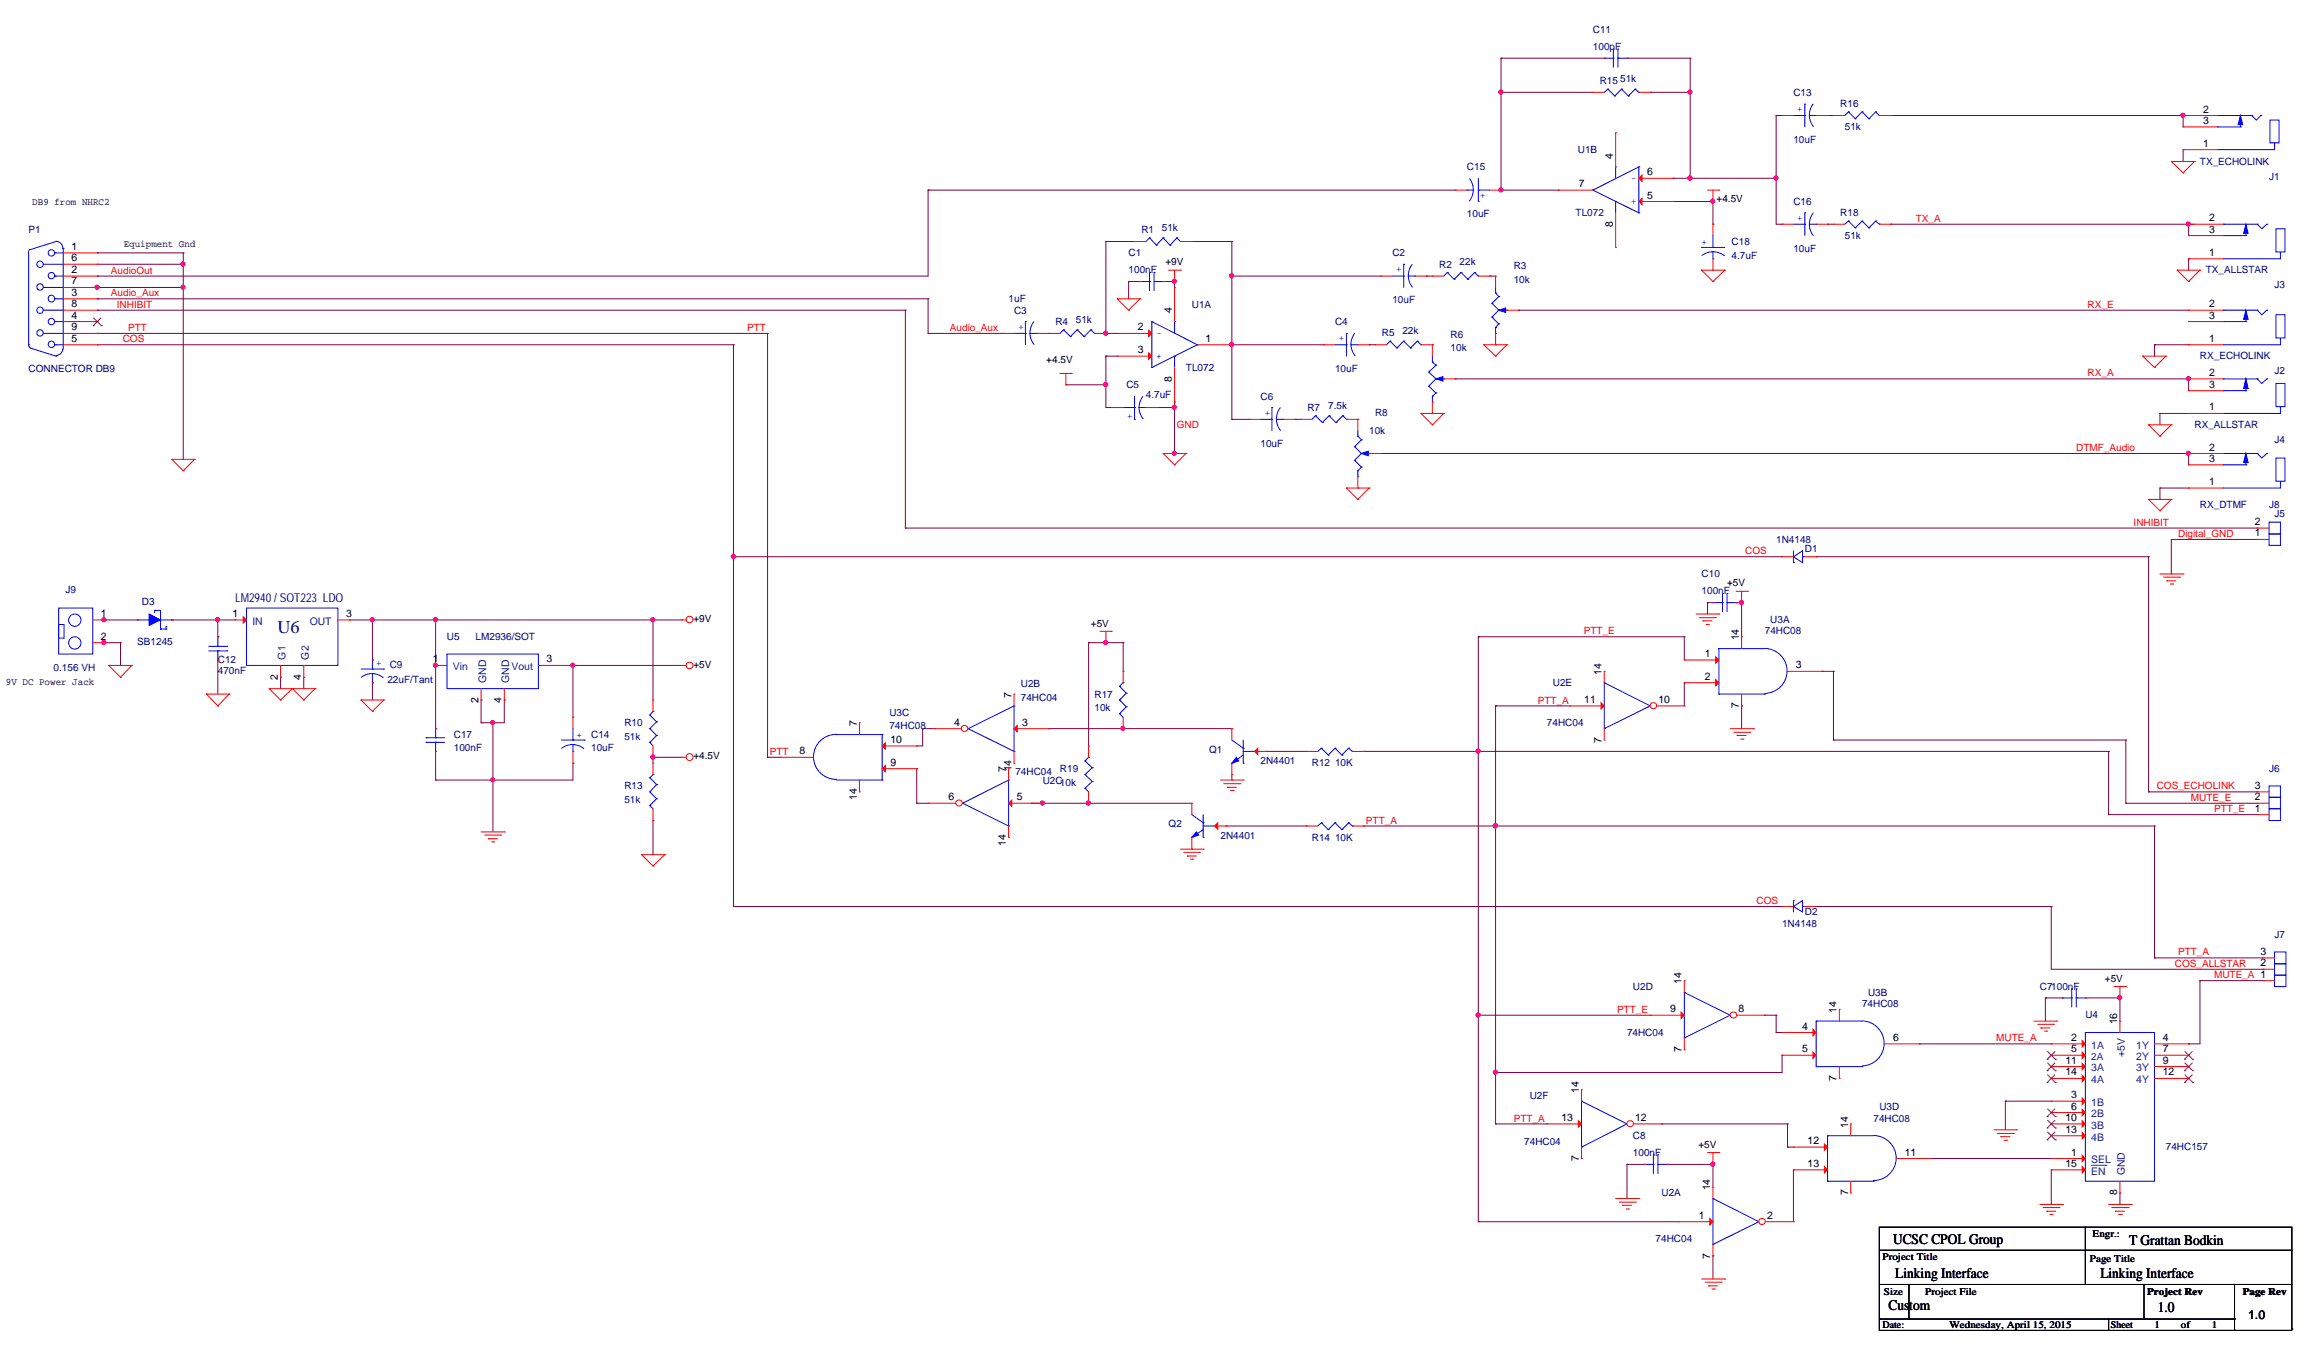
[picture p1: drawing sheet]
<svg xmlns="http://www.w3.org/2000/svg" width="215mm" height="127mm" viewBox="0 0 215 127" stroke-linecap="round" stroke-linejoin="round" font-family="sans-serif">
<defs><g id="words">
<text font-size="1.7" fill="#000080" x="25.8" y="58.9">U6</text>
<g font-size="1.4">
<text x="176.2" y="115.7">UCSC CPOL Group</text>
<text x="176.4" y="118.9">Linking Interface</text>
<text x="195.5" y="118.9">Linking Interface</text>
<text x="198.2" y="115.8">T Grattan Bodkin</text>
<text x="175.8" y="121.9">Custom</text>
<text x="200.9" y="122.1">1.0</text>
</g>
<text font-size="1.1" fill="#000080" x="21.9" y="56.1">LM2940 / SOT223 LDO</text>
<text font-size="1.1" x="209.3" y="122.8">1.0</text>
<g font-size="1">
<text x="205.1" y="10.5">2</text>
<text x="205.1" y="11.5">3</text>
<text x="147" y="17.4">7</text>
<text x="150.2" y="14.8" transform="rotate(-90 150.2 14.8)">4</text>
<text x="153.3" y="16.3">6</text>
<text x="205.1" y="13.7">1</text>
<text x="6.6" y="23.3">1</text>
<text x="150.2" y="21.1" transform="rotate(-90 150.2 21.1)">8</text>
<text x="153.3" y="18.5">5</text>
<text x="205.7" y="23.8">1</text>
<text x="205.7" y="20.6">2</text>
<text x="205.7" y="21.7">3</text>
<text x="6.6" y="29.7">4</text>
<text x="6.6" y="28.6">8</text>
<text x="6.6" y="27.5">3</text>
<text x="6.6" y="26.5">7</text>
<text x="6.6" y="25.4">2</text>
<text x="6.6" y="24.3">6</text>
<text x="109.1" y="29.2" transform="rotate(-90 109.1 29.2)">4</text>
<text x="205.7" y="28.6">2</text>
<text x="205.7" y="29.7">3</text>
<text x="6.6" y="31.8">5</text>
<text x="6.6" y="30.8">9</text>
<text x="105.9" y="32.9">3</text>
<text x="105.9" y="30.8">2</text>
<text x="109.1" y="35.5" transform="rotate(-90 109.1 35.5)">8</text>
<text x="112.2" y="31.8">1</text>
<text x="205.7" y="31.8">1</text>
<text x="205.7" y="35">2</text>
<text x="205.7" y="38.2">1</text>
<text x="205.7" y="36.1">3</text>
<text x="205.7" y="41.9">2</text>
<text x="205.7" y="45.1">1</text>
<text x="205.7" y="43">3</text>
<text x="209.9" y="49.9">1</text>
<text x="209.9" y="48.9">2</text>
<text x="9.4" y="57.4">1</text>
<text x="9.4" y="59.5">2</text>
<text x="21.6" y="57.4">1</text>
<text x="32.2" y="57.4">3</text>
<text x="161.9" y="59.6" transform="rotate(-90 161.9 59.6)">14</text>
<text x="25.9" y="63.2" transform="rotate(-90 25.9 63.2)">2</text>
<text x="28" y="63.2" transform="rotate(-90 28 63.2)">4</text>
<text x="40.3" y="61.7">1</text>
<text x="44.5" y="65.4" transform="rotate(-90 44.5 65.4)">2</text>
<text x="46.7" y="65.4" transform="rotate(-90 46.7 65.4)">4</text>
<text x="50.9" y="61.7">3</text>
<text x="94.2" y="64.9" transform="rotate(-90 94.2 64.9)">7</text>
<text x="147.5" y="65.4">11</text>
<text x="149.1" y="62.8" transform="rotate(-90 149.1 62.8)">14</text>
<text x="154.4" y="65.4">10</text>
<text x="158.7" y="61.1">1</text>
<text x="158.7" y="63.3">2</text>
<text x="161.9" y="65.9" transform="rotate(-90 161.9 65.9)">7</text>
<text x="167.2" y="62.2">3</text>
<text x="74.4" y="70.2">8</text>
<text x="79.8" y="67.6" transform="rotate(-90 79.8 67.6)">7</text>
<text x="82.9" y="71.3">9</text>
<text x="82.9" y="69.2">10</text>
<text x="88.8" y="67.5">4</text>
<text x="93.6" y="71.8" transform="rotate(-90 93.6 71.8)">7</text>
<text x="94.2" y="71.8" transform="rotate(-90 94.2 71.8)">14</text>
<text x="95.2" y="67.5">3</text>
<text x="149.1" y="69.1" transform="rotate(-90 149.1 69.1)">7</text>
<text x="79.8" y="74.5" transform="rotate(-90 79.8 74.5)">14</text>
<text x="88.3" y="74.5">6</text>
<text x="94.7" y="74.5">5</text>
<text x="209.9" y="75.5">1</text>
<text x="209.9" y="74.5">2</text>
<text x="209.9" y="73.4">3</text>
<text x="93.6" y="78.7" transform="rotate(-90 93.6 78.7)">14</text>
<text x="210.4" y="89.9">2</text>
<text x="210.4" y="88.9">3</text>
<text x="155.5" y="94.2">9</text>
<text x="156.6" y="91.6" transform="rotate(-90 156.6 91.6)">14</text>
<text x="161.8" y="94.2">8</text>
<text x="167.8" y="95.8">4</text>
<text x="171" y="94.3" transform="rotate(-90 171 94.3)">14</text>
<text x="197.1" y="95.3" transform="rotate(-90 197.1 95.3)">16</text>
<text x="147" y="101.7" transform="rotate(-90 147 101.7)">14</text>
<text x="156.6" y="97.9" transform="rotate(-90 156.6 97.9)">7</text>
<text x="167.8" y="97.9">5</text>
<text x="171" y="100.6" transform="rotate(-90 171 100.6)">7</text>
<text x="176.2" y="96.9">6</text>
<text x="192.3" y="99">11</text>
<text x="192.3" y="100.1">14</text>
<text x="192.8" y="96.9">2</text>
<text x="192.8" y="97.9">5</text>
<text x="201.3" y="96.9">4</text>
<text x="201.3" y="97.9">7</text>
<text x="201.3" y="99">9</text>
<text x="201.3" y="100.1">12</text>
<text x="145.4" y="104.3">13</text>
<text x="152.2" y="104.3">12</text>
<text x="168.3" y="106.5">12</text>
<text x="172" y="104.9" transform="rotate(-90 172 104.9)">14</text>
<text x="177.3" y="107.5">11</text>
<text x="192.3" y="104.3">10</text>
<text x="192.3" y="105.4">13</text>
<text x="192.8" y="107.5">1</text>
<text x="192.8" y="102.2">3</text>
<text x="192.8" y="103.3">6</text>
<text x="147" y="108.1" transform="rotate(-90 147 108.1)">7</text>
<text x="158.2" y="113.4">1</text>
<text x="159.2" y="110.8" transform="rotate(-90 159.2 110.8)">14</text>
<text x="164.5" y="113.4">2</text>
<text x="168.3" y="108.6">13</text>
<text x="172" y="111.3" transform="rotate(-90 172 111.3)">7</text>
<text x="192.3" y="108.6">15</text>
<text x="197.1" y="111.3" transform="rotate(-90 197.1 111.3)">8</text>
<text x="159.2" y="117.1" transform="rotate(-90 159.2 117.1)">7</text>
</g>
<g font-size="1" fill="#004080">
<text x="23.5" y="58.1">IN</text>
<text x="28.8" y="58.1">OUT</text>
<text x="26.6" y="61.4" transform="rotate(-90 26.6 61.4)">G1</text>
<text x="28.7" y="61.4" transform="rotate(-90 28.7 61.4)">G2</text>
<text x="42.2" y="62.4">Vin</text>
<text x="45.3" y="63.5" transform="rotate(-90 45.3 63.5)">GND</text>
<text x="47.4" y="63.5" transform="rotate(-90 47.4 63.5)">GND</text>
<text x="47.6" y="62.4">Vout</text>
<text x="194.7" y="97.6">1A</text>
<text x="194.7" y="99.7">3A</text>
<text x="194.7" y="100.8">4A</text>
<text x="197.8" y="98.4" transform="rotate(-90 197.8 98.4)">+5V</text>
<text x="198.9" y="97.6">1Y</text>
<text x="198.9" y="98.7">2Y</text>
<text x="198.9" y="99.7">3Y</text>
<text x="198.9" y="100.8">4Y</text>
<text x="194.7" y="102.9">1B</text>
<text x="194.7" y="104">2B</text>
<text x="194.7" y="105">3B</text>
<text x="194.7" y="106.1">4B</text>
<text x="194.7" y="108.3">SEL</text>
<text x="194.7" y="109.3">EN</text>
<text x="197.8" y="109.4" transform="rotate(-90 197.8 109.4)">GND</text>
</g>
<g font-size=".9" fill="#000080">
<text x="148.3" y="3">C11</text>
<text x="148.3" y="4.6">100pF</text>
<text x="148.9" y="7.9">R15</text>
<text x="150.8" y="7.6">51k</text>
<text x="167" y="8.9">C13</text>
<text x="171.3" y="10">R16</text>
<text x="136.6" y="15.9">C15</text>
<text x="146.9" y="14.3">U1B</text>
<text x="167" y="13.3">10uF</text>
<text x="171.7" y="12.1">51k</text>
<text x="204.8" y="15.3">TX_ECHOLINK</text>
<text x="211.2" y="16.7">J1</text>
<text x="2.7" y="21.7">P1</text>
<text x="105.1" y="23.9">C1</text>
<text x="106.3" y="21.7">R1</text>
<text x="108.2" y="21.5">51k</text>
<text x="129.6" y="23.9">C2</text>
<text x="136.6" y="20.2">10uF</text>
<text x="146.7" y="20.1">TL072</text>
<text x="161.2" y="22.8">C18</text>
<text x="167" y="19">C16</text>
<text x="167" y="23.4">10uF</text>
<text x="171.3" y="20.1">R18</text>
<text x="171.7" y="22.3">51k</text>
<text x="93.9" y="28.1">1uF</text>
<text x="94.4" y="29.2">C3</text>
<text x="105.1" y="25.4">100nF</text>
<text x="111" y="28.6">U1A</text>
<text x="129.6" y="28.2">10uF</text>
<text x="134" y="24.9">R2</text>
<text x="135.9" y="24.7">22k</text>
<text x="140.9" y="25">R3</text>
<text x="140.9" y="26.3">10k</text>
<text x="161.2" y="24.1">4.7uF</text>
<text x="205.4" y="25.4">TX_ALLSTAR</text>
<text x="211.8" y="26.8">J3</text>
<text x="2.7" y="34.6">CONNECTOR DB9</text>
<text x="98.3" y="30.3">R4</text>
<text x="100.2" y="30">51k</text>
<text x="110.4" y="34.5">TL072</text>
<text x="124.3" y="30.3">C4</text>
<text x="124.3" y="34.6">10uF</text>
<text x="128.7" y="31.3">R5</text>
<text x="130.6" y="31.1">22k</text>
<text x="135" y="31.4">R6</text>
<text x="135" y="32.7">10k</text>
<text x="204.8" y="33.4">RX_ECHOLINK</text>
<text x="211.8" y="34.8">J2</text>
<text x="104.9" y="36.1">C5</text>
<text x="106.7" y="37.1">4.7uF</text>
<text x="117.3" y="37.2">C6</text>
<text x="117.3" y="41.6">10uF</text>
<text x="121.7" y="38.3">R7</text>
<text x="123.7" y="38">7.5k</text>
<text x="127.5" y="40.4">10k</text>
<text x="128" y="38.8">R8</text>
<text x="204.3" y="39.9">RX_ALLSTAR</text>
<text x="211.8" y="41.2">J4</text>
<text x="204.8" y="47.3">RX_DTMF</text>
<text x="211.2" y="47.3">J8</text>
<text x="158.4" y="53.7">C10</text>
<text x="165.4" y="50.5">1N4148</text>
<text x="168" y="51.4">D1</text>
<text x="211.8" y="48.2">J5</text>
<text x="6.1" y="55.2">J9</text>
<text x="13.2" y="56.3">D3</text>
<text x="41.6" y="59.6">U5</text>
<text x="44.3" y="59.6">LM2936/SOT</text>
<text x="158.4" y="55.3">100nF</text>
<text x="164.3" y="59">74HC08</text>
<text x="164.8" y="58">U3A</text>
<text x="5" y="62.5">0.156 VH</text>
<text x="12.8" y="60">SB1245</text>
<text x="20.3" y="61.7">C12</text>
<text x="20.3" y="62.8">470nF</text>
<text x="36.1" y="63.5">22uF/Tant</text>
<text x="36.3" y="62.1">C9</text>
<text x="95" y="64">U2B</text>
<text x="95" y="65.2">74HC04</text>
<text x="101.9" y="64.9">R17</text>
<text x="144.6" y="63.9">U2E</text>
<text x="42.2" y="68.7">C17</text>
<text x="42.2" y="69.9">100nF</text>
<text x="55" y="68.7">C14</text>
<text x="55" y="69.9">10uF</text>
<text x="58.1" y="67.6">R10</text>
<text x="58.1" y="68.9">51k</text>
<text x="82.8" y="66.6">U3C</text>
<text x="82.8" y="67.9">74HC08</text>
<text x="98.7" y="71.9">R19</text>
<text x="101.9" y="66.2">10k</text>
<text x="112.6" y="70">Q1</text>
<text x="117.3" y="71.1">2N4401</text>
<text x="122.1" y="71.3">R12</text>
<text x="124.3" y="71.3">10K</text>
<text x="144" y="67.6">74HC04</text>
<text x="211.2" y="71.9">J6</text>
<text x="58.1" y="73.4">R13</text>
<text x="58.1" y="74.7">51k</text>
<text x="94.5" y="72.2">74HC04</text>
<text x="97.1" y="72.9">U2C10k</text>
<text x="108.8" y="77">Q2</text>
<text x="113.6" y="78">2N4401</text>
<text x="122.1" y="78.3">R14</text>
<text x="124.3" y="78.3">10K</text>
<text x="165.9" y="86.3">1N4148</text>
<text x="168" y="85.2">D2</text>
<text x="211.8" y="87.3">J7</text>
<text x="152" y="92.1">U2D</text>
<text x="173.4" y="93.7">74HC08</text>
<text x="173.9" y="92.7">U3B</text>
<text x="189.9" y="92.1">C7100nF</text>
<text x="194.1" y="94.8">U4</text>
<text x="151.5" y="96.4">74HC04</text>
<text x="141.9" y="106.5">74HC04</text>
<text x="142.4" y="102.3">U2F</text>
<text x="152" y="106">C8</text>
<text x="152" y="107.6">100nF</text>
<text x="174.4" y="104.4">74HC08</text>
<text x="175" y="103.3">U3D</text>
<text x="201.6" y="107">74HC157</text>
<text x="154.7" y="111.3">U2A</text>
<text x="154.1" y="115.6">74HC04</text>
</g>
<g font-size=".9" fill="#00f">
<text x="167.8" y="10.4" transform="rotate(-90 167.8 10.4)">+</text>
<text x="137.8" y="18" transform="rotate(90 137.8 18)">+</text>
<text x="152.4" y="16.4" transform="rotate(-180 152.4 16.4)">-</text>
<text x="152.4" y="18.5" transform="rotate(-180 152.4 18.5)">+</text>
<text x="158.4" y="22.8">+</text>
<text x="167.8" y="20.6" transform="rotate(-90 167.8 20.6)">+</text>
<text x="130.5" y="25.4" transform="rotate(-90 130.5 25.4)">+</text>
<text x="95.3" y="30.7" transform="rotate(-90 95.3 30.7)">+</text>
<text x="108.2" y="30.8" transform="rotate(-180 108.2 30.8)">-</text>
<text x="108.2" y="33" transform="rotate(-180 108.2 33)">+</text>
<text x="125.1" y="31.7" transform="rotate(-90 125.1 31.7)">+</text>
<text x="105.4" y="39" transform="rotate(-90 105.4 39)">+</text>
<text x="118.2" y="38.7" transform="rotate(-90 118.2 38.7)">+</text>
<text x="35" y="62">+</text>
<text x="53.7" y="68.7">+</text>
</g>
<g font-size=".9">
<text x="3" y="19.1">DB9 from NHRC2</text>
<text x="11.5" y="23">Equipment Gnd</text>
<text x="159.8" y="18.8">+4.5V</text>
<text x="108.5" y="24.7">+9V</text>
<text x="97.4" y="33.8">+4.5V</text>
<text x="64.6" y="57.9">+9V</text>
<text x="101.6" y="58.3">+5V</text>
<text x="160.8" y="54.6">+5V</text>
<text x=".6" y="63.7">9V DC Power Jack</text>
<text x="64.6" y="62.1">+5V</text>
<text x="64.6" y="70.7">+4.5V</text>
<text x="196" y="91.4">+5V</text>
<text x="158.1" y="106.8">+5V</text>
<text x="175.3" y="117.3">Project Title</text>
<text x="194.6" y="117.4">Page Title</text>
<text x="194.8" y="115.2">Engr.:</text>
<text x="175.3" y="123.6">Date:</text>
<text x="175.4" y="120.5">Size</text>
<text x="179.2" y="120.5">Project File</text>
<text x="181.5" y="123.6">Wednesday, April 15, 2015</text>
<text x="196.5" y="123.6">Sheet</text>
<text x="199.9" y="120.5">Project Rev</text>
<text x="200.6" y="123.6">1</text>
<text x="203" y="123.6">of</text>
<text x="205.9" y="123.6">1</text>
<text x="208.8" y="120.5">Page Rev</text>
</g>
<g font-size=".9" fill="#f00">
<text x="178.4" y="20.6">TX_A</text>
<text x="10.3" y="25.5">AudioOut</text>
<text x="10.3" y="27.6">Audio_Aux</text>
<text x="10.9" y="28.6">INHIBIT</text>
<text x="194.4" y="28.6">RX_E</text>
<text x="11.4" y="31.9">COS</text>
<text x="11.9" y="30.8">PTT</text>
<text x="69.6" y="30.8">PTT</text>
<text x="88.4" y="30.8">Audio_Aux</text>
<text x="194.4" y="35">RX_A</text>
<text x="109.6" y="39.9">GND</text>
<text x="193.3" y="42">DTMF_Audio</text>
<text x="162.5" y="51.6">COS</text>
<text x="198.6" y="48.9">INHIBIT</text>
<text x="202.8" y="50">Digital_GND</text>
<text x="147.4" y="59">PTT_E</text>
<text x="143.2" y="65.5">PTT_A</text>
<text x="71.7" y="70.3">PTT</text>
<text x="127.2" y="76.7">PTT_A</text>
<text x="200.8" y="73.5">COS_ECHOLINK</text>
<text x="204" y="74.5">MUTE_E</text>
<text x="206.1" y="75.6">PTT_E</text>
<text x="163.5" y="84.1">COS</text>
<text x="202.5" y="90">COS_ALLSTAR</text>
<text x="202.8" y="88.9">PTT_A</text>
<text x="150.5" y="94.3">PTT_E</text>
<text x="206.1" y="91">MUTE_A 1</text>
<text x="185.8" y="96.9">MUTE_A</text>
<text x="140.9" y="104.4">PTT_A</text>
</g>
<text font-size=".9" fill="#004080" x="194.7" y="98.6">2A</text>
</g></defs>
<g fill="none" stroke="#800040" stroke-width=".09">
<path d="M86.4 17.7h.1M86.4 17.7v8h-77.3M86.4 17.7h49.1M139.7 8.6h.1M139.7 5.4h.1M139.7 17.7h.1M139.7 8.6h8.6M139.7 5.4v12.3M139.7 5.4h9.7M139.7 17.7h5.4M151.5 5.4h.1M151.5 5.4h5.9"/>
<path d="M153.6 8.6h.1M153.6 8.6h3.8M155.7 18.8h.1M155.7 16.6h.1M155.7 18.8h3.8v2.1M155.7 16.6h9.7M157.4 8.6h.1M157.4 5.4h.1M157.4 16.6h.1M157.4 5.4v11.2M165.4 10.8h.1M165.4 16.6h.1"/>
<path d="M165.4 10.8h.5M165.4 10.8v10.1h.5M170.1 10.8h.1M170.1 10.8h.6M176 10.8h.1M176 10.8h27.2M203.2 13.9h.1M203.2 10.8h.1M203.2 10.8v1M203.2 13.9v1.1M8.6 26.8h.1M8.6 26.8h8.5"/>
<path d="M9.1 23.5h.1M9.1 24.6h.1M9.1 26.8h.1M9.1 25.7h.1M9.1 31h.1M9.1 28.9h.1M9.1 27.8h.1M9.1 32.1h.1M9.1 28.9h75.2M9.1 23.5h8M9.1 24.6h8M9.1 31h62.4"/>
<path d="M9.1 32.1h59.2M9.1 27.8h77.3M17.1 23.5h.1M17.1 26.8h.1M17.1 24.6h.1M17.1 23.5v19.3M68.3 32.1h.1M68.3 32.1v52.3M71.5 31h.1M71.5 31v39.5M84.3 28.9h.1M84.3 28.9v20.2"/>
<path d="M86.4 31h.1M86.4 27.8h.1M86.4 31h6.9M86.4 27.8v3.2M99.2 35.8h.1M99.2 35.8h3.8M103 22.5h.1M103 31h.1M103 33.1h.1M103 35.8h.1M103 31h1M103 22.5v8.5"/>
<path d="M103 33.1v4.8h.5M103 22.5h2.6M103 33.1h1M103.5 37.9h.1M105.1 26.2h.1M105.1 26.2v1.6M105.1 26.2h1M107.7 37.9h.1M107.7 37.9h1.6M108.3 26.2h.1M108.3 26.2h1M109.3 26.2h.1"/>
<path d="M109.3 37.9h.1M109.3 37.4h.1M109.3 26.2v.6M109.3 37.4v4.8M111 22.5h.1M111 22.5h3.7M114.7 32.1h.1M114.7 39h.1M114.7 25.7h.1M114.7 22.5h.1M114.7 25.7h13.9M114.7 22.5v16.5"/>
<path d="M114.7 32.1h8.5M114.7 39h1.6M120.6 39h.1M120.6 39h.5M127.5 32.1h.1M127.5 32.1h.5M132.8 25.7h.1M132.8 25.7h.5M135.5 35.3h.1M135.5 35.3h68.3M138.7 25.7h.1M138.7 25.7h.5"/>
<path d="M141.4 28.9h.1M141.4 28.9h62.4M159.5 20.9h.1M165.9 20.9h.1M170.1 20.9h.1M170.1 20.9h.6M176 20.9h.1M176 20.9h28.3M200.6 32.1h.1M200.6 32.1v1M200.6 32.1h3.2M201.1 38.5h.1"/>
<path d="M201.1 38.5v1M201.1 38.5h2.7M203.8 24.1h.1M203.8 20.9h.1M203.8 35.3h.1M203.8 20.9v1M203.8 24.1v1M203.8 35.3v1.1M9.6 59.8h.1M9.6 57.7h3.2M9.6 59.8h1.6M9.7 59.8h.1"/>
<path d="M9.7 57.7h.1M11.2 59.8h.1M11.2 59.8v2.1M12.8 57.7h.1M16 57.7h.1M16 57.7h5.9M20.3 57.7h.1M20.3 59.3h.1M20.3 57.7v1.6M32.6 57.7h.1M32.6 57.7h30.9M34.7 57.7h.1"/>
<path d="M34.7 57.7v3.7M40.6 57.7h.1M40.6 57.7v10.1M60.8 57.7h.1M60.8 57.7v7.5M68.3 51.8h.1M68.3 51.8h97.6M84.3 49.1h.1M84.3 49.1h125.8M101.3 59.8h.1M101.3 59.8v9.6M101.3 59.8h3.3"/>
<path d="M103 59.8h.1M104.6 59.8h.1M104.6 59.8v2.7M109.3 42.2h.1M109.3 42.2h.6M128.6 42.2h.1M128.6 42.2h75.2M137.6 59.3h.1M137.6 59.3h19.2M137.6 59.3v54.4M156.8 59.3h.1M156.8 59.3v2.1"/>
<path d="M159 56.1h.1M159 56.1h.5M159 56.1v1M161.6 56.1h.1M161.6 56.1h.5M162.1 56.1h.1M162.1 56.1v3.2M169.1 51.8h.1M169.1 51.8h30.9M200 51.8h.1M200 51.8v21.9M201.1 45.4h.1"/>
<path d="M201.1 46.5h.1M201.1 45.4v1.1M201.1 45.4h2.7M202.1 53.4h.1M203.8 42.2h.1M203.8 42.2v1.1M210.1 50.2h.1M210.1 50.2h-8v3.2M20.3 61.4h.1M20.3 61.4v3.2M26.1 63h.1M26.1 63v1.1"/>
<path d="M28.3 63h.1M28.3 63v1.1M34.7 63.5h.1M34.7 61.4h.1M34.7 63.5v1.7M40.6 69.9h.1M40.6 72.6h.1M40.6 61.9h.1M40.6 69.9v2.7M44.8 65.2h.1M44.8 67.3h.1M44.8 65.2v2.1"/>
<path d="M45.9 72.6h.1M45.9 67.3h.1M45.9 67.3v10.1M46.9 65.2h.1M46.9 65.2v2.1h-2.1M53.3 71h.1M53.3 61.9h.1M53.3 71v1.6h-12.7M53.3 61.9v4.9M53.3 61.9h10.2M60.8 76.4h.1M60.8 70.5h.1"/>
<path d="M60.8 70.5h2.7M60.8 70.5v.5M60.8 76.4v3.1M71.5 70.5h.1M71.5 70.5h1.1M85.3 71.5h.1M85.3 69.4h.1M85.3 74.8h.1M85.3 74.8h1.1M85.3 71.5v3.3M85.9 67.8h.1M85.9 67.8h1.1"/>
<path d="M85.9 67.8v1.6h-.6M96 74.8h.1M96 74.8h15M97.1 74.8h.1M97.6 67.8h.1M97.6 67.8h17.1M101.3 74.8h.1M104.6 67.8h.1M114.1 76.9h.1M114.1 76.9h7.5M114.7 72.6h.1M114.7 72.1v.5"/>
<path d="M117.9 69.9h.1M117.9 69.9h3.7M127 69.9h.1M127 76.9h.1M127 69.9h69.3M127 76.9h73.6M137.6 69.9h.1M139.2 65.7h.1M139.2 76.9h.1M139.2 65.7h6.9M139.2 65.7v38.9M156.8 63.5h.1"/>
<path d="M156.8 63.5v2.2M162.1 65.7h.1M162.1 65.7v2.1M169.6 62.5h.1M169.6 62.5h1.1M170.7 62.5h.1M170.7 68.9h.1M170.7 62.5v6.4M170.7 68.9h27.2M196.3 69.9h.1M196.3 75.8h.1M196.3 69.9v5.9"/>
<path d="M196.3 75.8h13.8M197.9 74.8h.1M197.9 68.9h.1M197.9 74.8h12.2M197.9 68.9v5.9M200 73.7h.1M200 73.7h10.1M200.6 76.9h.1M200.6 76.9v12.3M68.3 84.4h.1M68.3 84.4h97.6M137.6 94.5h.1"/>
<path d="M137.6 94.5h16M139.2 99.8h.1M164.3 94.5h.1M164.3 94.5h1.1M165.4 94.5h.1M165.4 96.1h.1M165.4 94.5v1.6M165.4 96.1h.5M165.9 98.2h.1M165.9 98.2v1.6h-26.7M169.1 84.4h.1M169.1 84.4h21.9"/>
<path d="M178.7 97.2h.1M178.7 97.2h12.3M190.4 92.9h.1M190.4 92.9v2.1M190.4 92.9h1.6M191 84.4h.1M191 84.4v5.8h19.7M194.1 92.9h.1M194.1 92.9h3.3M197.4 92.9h.1M197.4 92.9v2.1M200.6 89.2h.1"/>
<path d="M200.6 89.2h10.1M203.8 97.2h.1M204.8 91.3h.1M204.8 91.3v5.9h-1M204.8 91.3h5.9M210.7 90.2h.1M137.6 113.7h.1M137.6 113.7h18.7M139.2 104.6h.1M139.2 104.6h4.8M151.5 108.4h.1M151.5 108.4v3.1"/>
<path d="M151.5 108.4h1.6M154.7 104.6h.1M154.7 104.6h11.7M155.2 108.4h.1M155.2 108.4h4.3M159.5 116.9h.1M159.5 108.4h.1M159.5 108.4v2.1M159.5 116.9v2.1M166.4 104.6h.1M166.4 106.8h.1M166.4 104.6v2.2"/>
<path d="M166.4 106.8h.6M167 108.9h.1M167 108.9v4.8M179.7 107.8h.1M179.7 107.8h11.3M186.7 102.5h.1M186.7 102.5h4.3M186.7 102.5v2.7M191 108.9h.1M191 108.9v3.2M197.4 111h.1M197.4 111v1.1"/>
</g>
<g fill="#f0f" stroke="#f0f" stroke-width=".09">
<path d="M68.1 51.7h.3v.2h-.3z"/>
<path d="M16.9 26.6h.3v.3h-.3z"/>
<path d="M8.9 26.6h.3v.3h-.3z"/>
<path d="M159.3 18.6h.3v.3h-.3z"/>
<path d="M157.2 16.4h.3v.3h-.3z"/>
<path d="M157.2 8.4h.3v.3h-.3z"/>
<path d="M139.6 17.5h.3v.3h-.3z"/>
<path d="M139.6 8.4h.3v.3h-.3z"/>
<path d="M114.5 31.9h.3v.3h-.3z"/>
<path d="M16.9 24.4h.3v.3h-.3z"/>
<path d="M101.2 74.6h.3v.3h-.3z"/>
<path d="M102.8 30.9h.3v.2h-.3z"/>
<path d="M203.6 42h.3v.3h-.3z"/>
<path d="M104.4 67.7h.3v.2h-.3z"/>
<path d="M203.6 20.7h.3v.3h-.3z"/>
<path d="M203.6 35.1h.3v.3h-.3z"/>
<path d="M60.6 70.3h.3v.3h-.3z"/>
<path d="M114.5 25.5h.3v.3h-.3z"/>
<path d="M197.2 92.7h.3v.3h-.3z"/>
<path d="M162 55.9h.2v.3h-.2z"/>
<path d="M159.3 108.2h.3v.3h-.3z"/>
<path d="M109.2 26h.3v.3h-.3z"/>
<path d="M102.8 35.7h.3v.2h-.3z"/>
<path d="M137.5 69.8h.2v.2h-.2z"/>
<path d="M139.1 76.7h.2v.3h-.2z"/>
<path d="M203.1 10.6h.3v.3h-.3z"/>
<path d="M45.7 72.4h.3v.3h-.3z"/>
<path d="M45.7 67.1h.3v.3h-.3z"/>
<path d="M60.6 57.5h.3v.3h-.3z"/>
<path d="M165.2 16.4h.3v.3h-.3z"/>
<path d="M137.5 94.3h.2v.3h-.2z"/>
<path d="M139.1 99.7h.2v.2h-.2z"/>
<path d="M96.9 74.6h.3v.3h-.3z"/>
<path d="M102.8 59.7h.3v.2h-.3z"/>
<path d="M53.2 61.8h.3v.2h-.3z"/>
<path d="M109.2 42h.3v.3h-.3z"/>
<path d="M109.2 37.8h.3v.2h-.3z"/>
<path d="M9.5 59.7h.3v.2h-.3z"/>
<path d="M40.4 61.8h.3v.2h-.3z"/>
<path d="M20.1 57.5h.3v.3h-.3z"/>
<path d="M9.5 57.5h.3v.3h-.3z"/>
<path d="M40.4 57.5h.3v.3h-.3z"/>
<path d="M34.5 57.5h.3v.3h-.3z"/>
</g>
<g fill="none" stroke="#f00" stroke-width=".09">
<path d="M159 17.7h1M159.5 18.8h.1M159.5 17.7v1.1M160 17.7h.1M202.1 15h.1M202.1 15h2.2M202.1 15l1.1 1.1M203.2 16.1h.1M204.3 15h.1M204.3 15l-1.1 1.1M98.7 34.8h1M99.2 35.8h.1"/>
<path d="M99.2 34.8v1M99.7 34.8h.1M104 27.8h.1M104 33.1h.1M104 31h.1M104 33.1h3.2M104 27.8h2.1M104 27.8l1.1 1.1M104 31h3.2M105.1 28.9h.1M106.1 27.8h.1M106.1 27.8l-1 1.1"/>
<path d="M108.8 25.1h1.1M109.3 26.2h.1M109.3 37.4h.1M109.3 26.8h.1M109.3 25.1v1.1M109.3 26.8v3.1M109.3 34.2v3.2M109.9 25.1h.1M111.5 32.1h3.2M114.7 32.1h.1M132.3 38.5h.1M132.3 38.5h2.1"/>
<path d="M132.3 38.5l1 1M133.3 39.5h.1M133.3 25.7h.1M133.3 25.7h1.1M134.4 38.5h.1M134.4 38.5l-1.1 1M137.6 25.7h1.1M138.1 32.1h.1M138.1 32.1h2.2M138.1 32.1l1.1 1M138.7 25.7h.1M139.2 33.1h.1"/>
<path d="M140.3 32.1h.1M140.3 32.1l-1.1 1M158.4 25.1h.1M158.4 25.1h2.2M158.4 25.1l1.1 1.1M159.5 26.2h.1M160.6 25.1h.1M160.6 25.1l-1.1 1.1M199.5 33.1h.1M199.5 33.1h2.1M199.5 33.1l1.1 1.1M200 39.5h.1"/>
<path d="M200 39.5h2.1M200 39.5l1.1 1.1M200.6 34.2h.1M201.6 33.1h.1M201.6 33.1l-1 1.1M202.1 39.5h.1M202.1 39.5l-1 1.1M202.7 25.1h.1M202.7 25.1h2.1M202.7 25.1l1.1 1.1M203.8 26.2h.1M204.8 25.1h.1"/>
<path d="M204.8 25.1l-1 1.1M16 42.8h.1M16 42.8h2.1M16 42.8l1.1 1M17.1 43.8h.1M18.1 42.8h.1M18.1 42.8l-1 1M63.5 57.7h.1M63.5 57.7h.4M102.4 58.8h1.1M103 59.8h.1M103 58.8v1"/>
<path d="M103.5 58.8h.1M108.3 42.2h.1M108.3 42.2h2.1M108.3 42.2l1 1.1M109.3 43.3h.1M110.4 42.2h.1M110.4 42.2l-1.1 1.1M125.3 45.4h.1M125.3 45.4h2.2M125.3 45.4l1.1 1.1M126.4 46.5h.1M127.5 45.4h.1"/>
<path d="M127.5 45.4l-1.1 1.1M157.9 57.1h2.1M158.2 57.5h1.5M158.5 57.8h.1M158.5 57.8h.9M158.8 58.1h.2M159 58.1h.1M159.7 57.5h.1M160 57.1h.1M161.6 55h1.1M162.1 56.1h.1M162.1 55v1.1"/>
<path d="M162.7 55h.1M200 46.5h.1M200 46.5h2.1M200 46.5l1.1 1M201.1 47.5h.1M201.1 40.6h.1M201.1 53.4h2.1M201.4 53.7h1.5M201.7 54.1h.1M201.7 54.1h.9M202.1 54.4h.2M202.1 46.5h.1"/>
<path d="M202.1 46.5l-1 1M202.3 54.4h.1M202.9 53.7h.1M203.2 53.4h.1M10.1 61.9h.1M10.1 61.9h2.2M10.1 61.9l1.1 1.1M11.2 63h.1M12.3 61.9h.1M12.3 61.9l-1.1 1.1M19.2 64.6h.1M19.2 64.6h2.1"/>
<path d="M19.2 64.6l1.1 1.1M20.3 65.7h.1M21.3 64.6h.1M21.3 64.6l-1 1.1M25.1 64.1h.1M25.1 64.1h4.2M25.1 64.1l1 1.1M26.1 65.2h.1M27.2 64.1h.1M27.2 64.1l-1.1 1.1M27.2 64.1l1.1 1.1M28.3 65.2h.1"/>
<path d="M29.3 64.1h.1M29.3 64.1l-1 1.1M33.6 65.2h.1M33.6 65.2h2.1M33.6 65.2l1.1 1M34.7 66.2h.1M35.7 65.2h.1M35.7 65.2l-1 1M44.8 77.4h2.1M45.1 77.7h1.5M45.5 78.1h.1M45.5 78.1h.8"/>
<path d="M45.8 78.4h.2M46 78.4h.1M46.6 77.7h.1M46.9 77.4h.1M53.3 66.8h.1M53.3 71h.1M53.3 66.8v1M53.3 69.9v1.1M59.7 79.5h.1M59.7 79.5h2.2M59.7 79.5l1.1 1.1M61.9 79.5h.1"/>
<path d="M61.9 79.5l-1.1 1.1M63.5 61.9h.1M63.5 70.5h.1M63.5 61.9h.4M63.5 70.5h.4M109.9 79h2.1M110.2 79.3h1.5M110.5 79.7h.1M110.5 79.7h.9M110.8 80h.2M111 80h.1M111.7 79.3h.1"/>
<path d="M112 79h.1M113.6 72.6h2.1M113.9 72.9h1.5M114.3 73.3h.1M114.3 73.3h.8M114.6 73.6h.2M114.8 73.6h.1M115.4 72.9h.1M115.7 72.6h.1M146.1 65.7h.1M146.1 65.7h3.3M161.1 67.8h2.1"/>
<path d="M161.4 68.2h1.5M161.7 68.5h.1M161.7 68.5h.9M162.1 68.8h.2M162.3 68.8h.1M162.9 68.2h.1M163.2 67.8h.1M60.8 80.6h.1M189.4 95h2.1M189.7 95.3h1.5M190 95.7h.1M190 95.7h.8"/>
<path d="M190.3 96h.2M190.5 96h.1M191.2 95.3h.1M191.5 95h.1M196.8 91.8h1.1M197.4 92.9h.1M197.4 91.8v1.1M197.9 91.8h.1M150.4 111.5h2.2M150.7 111.9h1.5M151 112.2h.1M151 112.2h.9"/>
<path d="M151.4 112.5h.2M151.6 112.5h.1M152.2 111.9h.1M152.6 111.5h.1M158.4 119h2.2M158.7 119.3h1.5M159 107.3h1M159 119.7h.1M159 119.7h.9M159.4 120h.2M159.5 108.4h.1M159.5 107.3v1.1"/>
<path d="M159.6 120h.1M160 107.3h.1M160.2 119.3h.1M160.6 119h.1M185.6 105.2h2.1M185.9 105.5h1.6M186.3 105.8h.1M186.3 105.8h.8M186.6 106.1h.2M186.8 106.1h.1M187.5 105.5h.1M187.7 105.2h.1"/>
<path d="M189.9 112.1h2.1M190.2 112.4h1.5M190.5 112.7h.1M190.5 112.7h.9M190.8 113h.3M191.1 113h.1M191.7 112.4h.1M192 112.1h.1M196.3 112.1h2.1M196.6 112.4h1.5M196.9 112.7h.1M196.9 112.7h.9"/>
<path d="M197.2 113h.3M197.5 113h.1M198.1 112.4h.1M198.4 112.1h.1"/>
<circle cx="64.2" cy="57.7" r=".31"/>
<circle cx="64.2" cy="70.5" r=".32"/>
<circle cx="64.2" cy="61.9" r=".31"/>
</g>
<g fill="none" stroke="#000" stroke-width=".09">
<path d="M175 114.2h38.4v2.2h-38.4zM175 116.4h38.4v3.1h-38.4zM175 119.5v3.3M177.7 119.5v3.3M194.1 116.4h.1M194.1 119.5h.1M194.1 114.2v5.3M199.6 119.5v3.3M208 119.5v3.3M213.4 119.5v4.2M175 122.8h21.3v1h-21.3zM175 122.8h.1"/>
<path d="M177.7 122.8h.1M196.3 122.8h11.7v1h-11.7zM199.6 122.8h.1M208 122.8h.1M208 123.8h.1M208 123.8h5.4M213.4 123.7h.1"/>
</g>
<g fill="none" stroke="#00f" stroke-width=".09">
<path d="M107.2 29.9h.1M107.2 34.2h.1M107.2 29.9l4.3 2.2M107.2 29.9v4.3M109.3 33.1h.1M109.3 29.9h.1M109.3 29.9v1.1M109.3 33.1v1.1M111.5 32.1h.1M111.5 32.1l-4.3 2.1M134.7 25.4h.1M134.7 25.4l-.3 .3"/>
<path d="M134.7 25.4l.7 .6M135.4 26h.1M136 25.4h.1M136 25.4l-.6 .6M136 25.4l.7 .6M136.7 26h.1M137.3 25.4h.1M137.3 25.4l-.6 .6M137.3 25.4l.3 .3M137.6 25.7h.1M52.3 68.9h2.1M53.3 69.3a1.66 1.66 0 0 0-1 .3"/>
<path d="M53.3 69.3a1.65 1.65 0 0 1 1.1 .4M53.3 69.9h.1M53.3 68.9h.1M53.3 67.8v1.1M53.3 69.3v.6M54.4 68.9h.1M149.4 67.8h.1M149.4 63.5h.1M149.4 63.5l4.2 2.2M149.4 63.5v4.3M153.6 65.7h.1M153.6 65.7l-4.2 2.1"/>
</g>
<g fill="#f00" stroke="#f00" stroke-width=".09">
<path d="M106.9 32.8l.3 .3-.3 .3z"/>
<path d="M106.9 30.7l.3 .3-.3 .3z"/>
<path d="M149.1 65.4l.3 .3-.3 .3z"/>
</g>
<circle cx="153.9" cy="65.7" r=".29" fill="#fff" stroke="#f00" stroke-width=".09"/>
<path d="M101.3 74.8h.1M101.3 69.4h.1M101.3 69.4v1.1M101.3 73.7v1.1M149.4 62.5h.1M149.4 68.9h.1M149.4 62.5v1M149.4 67.8v1.1M154.3 65.7h2.5M156.8 65.7h.1M144 104.6h.1M144 104.6h3.2" fill="none" stroke="#f00" stroke-width=".09"/>
<g fill="none" stroke="#00f" stroke-width=".09">
<path d="M101 73.4h.1M101 72.1h.1M101 70.8h.1M101 73.4l.3 .3M101 72.1l.7 .6M101 70.8l.7 .7M101.3 70.5h.1M101.3 70.5l-.3 .3M101.7 72.7h.1M101.7 71.5h.1M101.7 72.7l-.7 .7M101.7 71.5l-.7 .6"/>
<path d="M147.2 106.8h.1M147.2 102.5h.1M147.2 102.5l4.3 2.1M147.2 102.5v4.3M151.5 104.6h.1M151.5 104.6l-4.3 2.2"/>
</g>
<path d="M146.9 104.3l.3 .3-.3 .3z" fill="#f00" stroke="#f00" stroke-width=".09"/>
<circle cx="151.8" cy="104.6" r=".29" fill="#fff" stroke="#f00" stroke-width=".09"/>
<g fill="none" stroke="#f00" stroke-width=".09">
<path d="M145.1 17.7h.1M145.1 17.7h3.2M149.4 5.4h.1M150.4 12.4h.1M150.4 12.4v3.1M150.4 19.8v3.2M151.5 5.4h.1M152.6 18.8h3.1M152.6 16.6h3.1M155.7 18.8h.1M155.7 16.6h.1M165.9 10.8h.1"/>
<path d="M165.9 10.8h1.1M169.1 10.8h1M170.1 10.8h.1M203.2 13.9h.1M203.2 10.8h.1M203.2 11.8h.1M203.2 13.9h3.2M203.2 10.8h3.2M203.2 11.8h3.2M5.9 32.1h3.2M5.9 28.9h3.2M5.9 29.9h3.2"/>
<path d="M5.9 31h3.2M5.9 27.8h3.2M5.9 26.8h3.2M5.9 25.7h3.2M5.9 24.6h3.2M5.9 23.5h3.2M9.1 32.1h.1M9.1 31h.1M9.1 29.9h.1M9.1 28.9h.1M9.1 27.8h.1M9.1 26.8h.1"/>
<path d="M9.1 25.7h.1M9.1 24.6h.1M9.1 23.5h.1M97.6 31h.1M97.6 31h1.1M101.9 31h1.1M103 31h.1M103.5 37.9h.1M103.5 37.9h1.1M106.7 37.9h1M107.7 37.9h.1M121.1 39h.1"/>
<path d="M121.1 39h1M125.3 39h1.1M126.4 39h.1M128 32.1h.1M128 32.1h1.1M132.3 32.1h1M133.3 32.1h.1M139.2 25.7h.1M139.2 32.1h.1M139.2 25.7v1.1M139.2 31v1.1M140.3 28.9h1.1"/>
<path d="M141.4 28.9h.1M150.4 23h.1M203.8 32.1h.1M203.8 28.9h.1M203.8 29.9h.1M203.8 38.5h.1M203.8 35.3h.1M203.8 36.4h.1M203.8 32.1h3.2M203.8 28.9h3.2M203.8 29.9h3.2M203.8 38.5h3.2"/>
<path d="M203.8 35.3h3.2M203.8 36.4h3.2M8.6 57.7h1.1M8.6 59.8h1.1M9.7 57.7h.1M9.7 59.8h.1M20.3 59.3h.1M21.9 57.7h.1M21.9 57.7h1M31.5 57.7h1.1M32.6 57.7h.1M165.9 51.8h.1"/>
<path d="M165.9 51.8h1.1M168 51.8h1.1M169.1 51.8h.1M20.3 61.4h.1M26.1 63h.1M26.1 61.9v1.1M28.3 63h.1M28.3 61.9v1.1M34.7 61.4h.1M34.7 63.5h.1M40.6 61.9h.1M40.6 69.9h.1"/>
<path d="M40.6 67.8h.1M40.6 61.9h1M44.8 65.2h.1M44.8 64.1v1.1M46.9 65.2h.1M46.9 64.1v1.1M50.1 61.9h3.2M53.3 61.9h.1M60.8 76.4h.1M60.8 71h.1M60.8 70.5h.1M60.8 65.2h.1"/>
<path d="M60.8 65.2v1M60.8 69.4v1.1M60.8 71v1.1M60.8 75.3v1.1M72.6 70.5h.1M72.6 70.5h3.1M80 73.7h.1M80 67.3h.1M80 67.3v1.1M80 72.6v1.1M82.1 71.5h3.2M82.1 69.4h3.2"/>
<path d="M85.3 71.5h.1M85.3 69.4h.1M121.6 69.9h.1M121.6 69.9h1.1M125.9 69.9h1.1M127 69.9h.1M210.1 75.8h.1M210.1 74.8h.1M210.1 73.7h.1M210.1 75.8h1.1M210.1 74.8h1.1M210.1 73.7h1.1"/>
<path d="M153.6 94.5h.1M153.6 94.5h3.2M165.9 96.1h.1M165.9 98.2h.1M165.9 84.4h.1M165.9 96.1h3.2M165.9 98.2h3.2M165.9 84.4h1.1M168 84.4h1.1M169.1 84.4h.1M171.2 93.9h.1M171.2 93.9v1.1"/>
<path d="M171.2 99.3v1.1M175.5 97.2h3.2M178.7 97.2h.1M191 97.2h.1M191 98.2h.1M191 99.3h.1M191 98.2h3.1M191 97.2h3.1M191 99.3h3.1M197.4 95h.1M197.4 95v1.1M200.6 98.2h3.2"/>
<path d="M200.6 97.2h3.2M200.6 99.3h3.2M203.8 97.2h.1M203.8 98.2h.1M203.8 99.3h.1M210.7 91.3h.1M210.7 90.2h.1M210.7 89.2h.1M210.7 91.3h1.1M210.7 90.2h1.1M210.7 89.2h1.1M147.2 101.4h.1"/>
<path d="M147.2 107.8h.1M147.2 101.4v1.1M147.2 106.8v1M152.1 104.6h2.6M154.7 104.6h.1M167 106.8h.1M167 108.9h.1M167 108.9h3.1M167 106.8h3.1M171.2 100.4h.1M172.3 104.6h.1M172.3 111h.1"/>
<path d="M172.3 104.6v1.1M172.3 109.9v1.1M176.6 107.8h3.1M179.7 107.8h.1M191 107.8h.1M191 108.9h.1M191 100.4h.1M191 102.5h.1M191 103.5h.1M191 104.6h.1M191 105.7h.1M191 104.6h3.1"/>
<path d="M191 107.8h3.1M191 108.9h3.1M191 100.4h3.1M191 102.5h3.1M191 103.5h3.1M191 105.7h3.1M197.4 111h.1M197.4 109.9v1.1M200.6 100.4h3.2M203.8 100.4h.1"/>
</g>
<g fill="none" stroke="#00f" stroke-width=".09">
<path d="M148.3 17.7h.1M148.3 17.7l4.3 2.1M149.4 5.4h.8M150.2 5.4h.1M150.2 4.6h.1M150.2 4.6v1.7M150.4 18.8h.1M150.4 15.5h.1M150.4 15.5v1.1M150.4 18.8v1M150.6 4.6h.1M150.6 5.4h.1"/>
<path d="M150.6 5.4h.9M150.6 4.6v1.7M152.6 15.5h.1M152.6 19.8h.1M152.6 15.5l-4.3 2.2M152.6 15.5v4.3M167 10.8h1M168 9.7h.1M168 10.8h.1M168 9.7v2.1M168.4 10.8h.7M168.4 10.8a1.69 1.69 0 0 0 .4 1"/>
<path d="M168.8 9.7a1.69 1.69 0 0 0-.4 1.1M169.1 10.8h.1M206.4 10.8h.1M206.4 11.8h.1M206.4 10.8h3.2M206.4 11.8h2.2M208.6 11.8h.1M208.6 10.8v1M209.6 10.8h.1M209.6 10.8l.5 .4 .4-.4M210.5 10.8h.1M211.3 11.2h.9v2.1h-.9z"/>
<path d="M211.8 13.4v-.1v.6h-5.4M2.6 32.1l.2 .3M2.7 32.1h.1M2.7 23.5v8.6M2.8 23.2l-.2 .3M2.8 32.4l2.4 .7M4.1 28.9h1.8M4.1 31h1.8M4.1 26.8h1.8M4.1 24.6h1.8M5.1 32.1h.1M5.1 29.9h.1"/>
<path d="M5.1 27.8h.1M5.1 25.7h.1M5.1 23.5h.1M5.1 29.9h.8M5.1 32.1h.8M5.1 27.8h.8M5.1 25.7h.8M5.1 23.5h.8M5.2 33.1h.1M5.2 22.5h.1M5.2 22.5a.63 .63 0 0 1 .6 .6M5.2 22.5l-2.4 .7"/>
<path d="M5.8 32.5a.63 .63 0 0 1-.6 .6M5.9 31h.1M5.9 28.9h.1M5.9 26.8h.1M5.9 24.6h.1M5.9 23.1h.1M5.9 23.1v9.4M99 30.7h.1M99 30.7l-.3 .3M99 30.7l.7 .6M99.7 31.3h.1M100.3 30.7h.1"/>
<path d="M100.3 30.7l-.6 .6M100.3 30.7l.6 .6M100.9 31.3h.1M101.6 30.7h.1M101.6 30.7l-.7 .6M101.6 30.7l.3 .3M101.9 31h.1M104.6 37.9h1M105.6 39h.1M105.6 37.9h.1M105.6 36.9v2.1M106 37.9a1.69 1.69 0 0 0 .4 1.1"/>
<path d="M106 37.9h.7M106.4 36.9l-.3 .5-.1 .5M106.7 37.9h.1M122.5 38.7h.1M122.5 38.7l-.4 .3M122.5 38.7l.6 .6M123.1 39.3h.1M123.7 38.7h.1M123.7 38.7l-.6 .6M123.7 38.7l.7 .6M124.4 39.3h.1M125 38.7h.1"/>
<path d="M125 38.7l-.6 .6M125 38.7l.3 .3M125.3 39h.1M129.4 31.7h.1M129.4 31.7l-.3 .4M129.4 31.7l.6 .7M130 32.4h.1M130.7 31.7h.1M130.7 31.7l-.7 .7M130.7 31.7l.6 .7M131.3 32.4h.1M132 31.7h.1"/>
<path d="M132 31.7l-.7 .7M132 31.7l.3 .4M132.3 32.1h.1M138.9 28.2h.1M138.9 29.5h.1M138.9 28.2l.6 .7M138.9 29.5l.6 .6M139.2 27.3h.1M139.2 30.5h.1M139.2 31h.1M139.2 26.8v.5M139.2 30.5v.5"/>
<path d="M139.2 27.3l.3 .3M139.5 27.6h.1M139.5 28.9h.1M139.5 30.1h.1M139.5 27.6l-.6 .6M139.5 28.9l-.6 .6M139.5 30.1l-.3 .4M140.1 28.9h.2M140.3 28.9h.1M207 28.9h.1M207 29.9h.1M207 35.3h.1"/>
<path d="M207 36.4h.1M207 28.9h3.1M207 29.9h2.1M207 35.3h3.1M207 36.4h2.1M209.1 29.9h.1M209.1 36.4h.1M209.1 28.9v1M209.1 35.3v1.1M210.1 28.9h.1M210.1 35.3h.1M210.1 28.9l.5 .4 .4-.4"/>
<path d="M210.1 35.3l.5 .4 .4-.4M211 28.9h.1M211 35.3h.1M211.9 29.3h.8v2.2h-.8zM211.9 35.7h.8v2.1h-.8zM212.3 31.5v.6h-5.3M212.3 37.9v-.1v.7h-5.3M5.5 56.6h3.1v4.3h-3.1zM5.5 58.1h.5v1.3h-.5zM20.3 59.3v.9M22.9 56.6h8.6v5.3h-8.6zM167 51.8l.8-.5v1.1z"/>
<path d="M167 52.4h.1M167 51.3v1.1M167.8 51.8h.1M167.8 51.8h.2M19.4 60.6h1.7M19.4 60.2h1.7M20.3 60.2h.1M20.3 60.6h.1M20.3 60.6v.8M21.1 60.6h.1M21.1 60.2h.1M33.6 62.3h2.1"/>
<path d="M34.7 62.7a1.66 1.66 0 0 0-1.1 .3M34.7 62.7a1.65 1.65 0 0 1 1 .4M34.7 63.5h.1M34.7 62.3h.1M34.7 61.4v.9M34.7 62.7v.8M35.7 62.3h.1M39.7 68.7h.1M39.7 69.1h.1M39.7 68.7h1.7M39.7 69.1h1.7M40.6 69.1h.1"/>
<path d="M40.6 68.7h.1M40.6 67.8v.9M40.6 69.1v.8M41.6 60.9h8.5v3.2h-8.5zM60.5 75h.1M60.5 73.7h.1M60.5 72.4h.1M60.5 69.1h.1M60.5 67.8h.1M60.5 66.5h.1M60.5 75l.3 .3M60.5 73.7l.6 .6"/>
<path d="M60.5 72.4l.6 .6M60.5 69.1l.3 .3M60.5 67.8l.6 .7M60.5 66.5l.6 .7M60.8 72.1h.1M60.8 66.2h.1M60.8 72.1l-.3 .3M60.8 66.2l-.3 .3M61.1 74.3h.1M61.1 73h.1M61.1 68.5h.1M61.1 67.2h.1"/>
<path d="M61.1 74.3l-.6 .7M61.1 73l-.6 .7M61.1 68.5l-.6 .6M61.1 67.2l-.6 .6M77.9 68.4h.1M77.9 72.6h4.2M77.9 68.4h4.2M77.9 68.3a2.1 2.1 0 0 0-2.2 2.1 2.1 2.1 0 0 0 2.2 2.1M82.1 72.6h.1M82.1 68.4h.1M82.1 68.4v4.2M123 69.6h.1"/>
<path d="M123 69.6l-.3 .3M123 69.6l.7 .7M123.7 70.3h.1M124.3 69.6h.1M124.3 69.6l-.6 .7M124.3 69.6l.6 .7M124.9 70.3h.1M125.6 69.6h.1M125.6 69.6l-.7 .7M125.6 69.6l.3 .3M125.9 69.9h.1M211.2 75.3h1.1v1.1h-1.1z"/>
<path d="M211.2 73.2h1.1v1h-1.1zM211.2 74.2h1.1v1.1h-1.1zM156.8 96.6h.1M156.8 92.4h.1M156.8 92.4l4.3 2.1M156.8 92.4v4.2M161.1 94.5h.1M161.1 94.5l-4.3 2.1M167 84.4l.8-.6v1.1zM167 83.8h.1M167 83.8v1.1M167.8 84.4h.1"/>
<path d="M167.8 84.4h.2M169.1 95h.1M169.1 99.3h.1M169.1 95h4.3M169.1 95v4.3M169.1 99.3h4.3M173.4 99.3h.1M173.4 95a2.1 2.1 0 0 1 2 2.1 2.1 2.1 0 0 1-2 2.1M194.1 96.1h6.5v13.8h-6.5zM211.8 90.8h1v1h-1zM211.8 88.6h1v1.1h-1zM211.8 89.7h1v1.1h-1z"/>
<path d="M170.1 105.7h.1M170.1 109.9h.1M170.1 105.7h4.3M170.1 105.7v4.2M170.1 109.9h4.3M174.4 109.9h.1M174.4 105.7a2.1 2.1 0 0 1 2.1 2.1 2.1 2.1 0 0 1-2.1 2.1"/>
<circle cx="3.7" cy="26.7" r=".3"/>
<circle cx="3.7" cy="28.9" r=".3"/>
<circle cx="3.7" cy="31" r=".3"/>
<circle cx="3.7" cy="24.6" r=".3"/>
<circle cx="4.8" cy="27.8" r=".31"/>
<circle cx="4.8" cy="32" r=".3"/>
<circle cx="4.8" cy="29.9" r=".3"/>
<circle cx="4.8" cy="23.5" r=".3"/>
<circle cx="4.8" cy="25.7" r=".3"/>
<circle cx="7" cy="59.8" r=".57"/>
<circle cx="7" cy="57.7" r=".57"/>
</g>
<g fill="#f00" stroke="#f00" stroke-width=".09">
<path d="M82.4 71.2v.6l-.3-.3z"/>
<path d="M82.4 69.1v.6l-.3-.3z"/>
<path d="M168.8 95.8l.3 .3-.3 .3z"/>
<path d="M168.8 97.9l.3 .3-.3 .3z"/>
<path d="M152.6 18.8l.3-.3v.5z"/>
<path d="M152.6 16.6l.3-.3v.6z"/>
<path d="M193.8 107.5l.3 .3-.3 .3z"/>
<path d="M193.8 108.6l.3 .3-.3 .3z"/>
<path d="M193.8 96.9l.3 .3-.3 .3z"/>
<path d="M193.8 97.9l.3 .3-.3 .3z"/>
<path d="M193.8 99l.3 .3-.3 .3z"/>
<path d="M193.8 100.1l.3 .3-.3 .3z"/>
<path d="M193.8 102.2l.3 .3-.3 .3z"/>
<path d="M193.8 103.3l.3 .2-.3 .3z"/>
<path d="M193.8 104.3l.3 .3-.3 .3z"/>
<path d="M193.8 105.4l.3 .3-.3 .3z"/>
<path d="M169.8 106.5l.3 .3-.3 .3z"/>
<path d="M169.8 108.6l.3 .3-.3 .3z"/>
<path d="M22.6 57.4l.3 .3-.3 .3z"/>
<path d="M156.5 94.2l.3 .3-.3 .3z"/>
</g>
<g fill="#00f" stroke="#00f" stroke-width=".09">
<path d="M209.1 28.9l.2 .8h-.4z"/>
<path d="M208.6 10.8l.2 .8h-.4z"/>
<path d="M139.5 28.9l.7-.2v.4z"/>
<path d="M209.1 35.3l.2 .9h-.4z"/>
</g>
<g fill="none" stroke="#804000" stroke-width=".09">
<path d="M8.7 30.3h.1M8.7 29.6l.7 .7M9.4 29.6l-.7 .7M9.4 30.3h.1M190.6 98.6h.1M190.6 99.7h.1M190.6 97.9l.7 .7M190.6 98.9l.7 .8M191.3 97.9l-.7 .7M191.3 98.9l-.7 .8M191.3 98.6h.1M191.3 99.7h.1"/>
<path d="M203.4 98.6h.1M203.4 99.7h.1M203.4 97.9l.7 .7M203.4 98.9l.7 .8M204.1 97.9l-.7 .7M204.1 98.9l-.7 .8M204.1 98.6h.1M204.1 99.7h.1M190.6 100.8h.1M190.6 103.9h.1M190.6 105h.1M190.6 106.1h.1"/>
<path d="M190.6 100l.7 .8M190.6 103.2l.7 .7M190.6 104.3l.7 .7M190.6 105.4l.7 .7M191.3 100l-.7 .8M191.3 103.2l-.7 .7M191.3 104.3l-.7 .7M191.3 105.4l-.7 .7M191.3 100.8h.1M191.3 103.9h.1M191.3 105h.1M191.3 106.1h.1"/>
<path d="M203.4 100.8h.1M203.4 100l.7 .8M204.1 100l-.7 .8M204.1 100.8h.1"/>
</g>
<path d="M194.7 108.5h1.3M196 108.5h.1" fill="none" stroke="#004080" stroke-width=".09"/>
<circle cx="161.4" cy="94.5" r=".29" fill="#fff" stroke="#f00" stroke-width=".09"/>
<g fill="none" stroke="#f00" stroke-width=".09">
<path d="M116.3 39h.1M116.3 39h1M119.5 39h1.1M120.6 39h.1M126.4 39h.1M126.4 39v1.1M159.5 20.9h.1M159.5 25.1h.1M159.5 20.9v1M159.5 24.1v1M126.4 45.4h.1M126.4 44.4v1"/>
<path d="M127.5 42.2h1.1M128.6 42.2h.1M203.8 45.4h.1M203.8 42.2h.1M203.8 43.3h.1M203.8 42.2h3.2M203.8 45.4h3.2M203.8 43.3h3.2M210.1 50.2h.1M210.1 49.1h.1M210.1 50.2h1.1M210.1 49.1h1.1"/>
<path d="M93.9 74.8h3.2M97.1 74.8h.1M156.8 91.3h.1M156.8 97.7h.1M156.8 91.3v1.1M156.8 96.6v1.1M161.7 94.5h2.6M164.3 94.5h.1M192 92.9h.1M194.1 92.9h.1"/>
</g>
<g fill="none" stroke="#00f" stroke-width=".09">
<path d="M117.3 39h1.1M118.4 37.9h.1M118.4 39h.1M118.4 37.9v2.2M118.8 39h.7M118.8 39a1.69 1.69 0 0 0 .4 1.1M119.2 37.9a1.69 1.69 0 0 0-.4 1.1M119.5 39h.1M158.4 23h.1M158.4 23h2.2M158.4 23.8a1.71 1.71 0 0 1 2.1 0M159.5 24.1h.1"/>
<path d="M159.5 23h.1M159.5 21.9v1.1M159.5 23.5v.6M126.1 41.6h.1M126.1 42.8h.1M126.1 41.6l.6 .6M126.1 42.8l.6 .7M126.4 40.6h.1M126.4 43.8h.1M126.4 44.4h.1M126.4 40.1v.5M126.4 43.8v.6"/>
<path d="M126.4 40.6l.3 .3M126.7 40.9h.1M126.7 42.2h.1M126.7 43.5h.1M126.7 40.9l-.6 .7M126.7 42.2l-.6 .6M126.7 43.5l-.3 .3M127.3 42.2h.2M127.5 42.2h.1M207 42.2h.1M207 43.3h.1M207 42.2h3.1"/>
<path d="M207 43.3h2.1M209.1 43.3h.1M209.1 42.2v1.1M210.1 42.2h.1M210.1 42.2l.5 .4 .4-.4M211 42.2h.1M211.2 49.7h1.1v1.1h-1.1zM211.2 48.6h1.1v1.1h-1.1zM211.9 42.6h.8v2.2h-.8zM212.3 44.9v-.1v.6h-5.3M89.6 74.8h.1M89.6 74.8l4.3 2.1"/>
<path d="M93.9 72.6h.1M93.9 76.9h.1M93.9 72.6l-4.3 2.2M93.9 72.6v4.3M192 92.9h.9M192.9 92.9h.1M192.9 92h.1M192.9 92v1.7M193.3 92h.1M193.3 92.9h.1M193.3 92.9h.8M193.3 92v1.7"/>
</g>
<g fill="#00f" stroke="#00f" stroke-width=".09">
<path d="M126.7 42.2l.7-.2v.4z"/>
<path d="M209.1 42.2l.2 .9h-.4z"/>
</g>
<path d="M93.9 74.8l.3-.3v.6z" fill="#f00" stroke="#f00" stroke-width=".09"/>
<circle cx="89.3" cy="74.7" r=".29" fill="#fff" stroke="#f00" stroke-width=".09"/>
<g fill="none" stroke="#f00" stroke-width=".09">
<path d="M106.1 26.2h.1M108.3 26.2h.1M123.2 32.1h.1M123.2 32.1h1.1M126.4 32.1h1.1M127.5 32.1h.1M128.6 25.7h.1M128.6 25.7h1M131.7 25.7h1.1M132.8 25.7h.1M133.3 32.1h.1M133.3 38.5h.1"/>
<path d="M133.3 32.1v1M133.3 37.4v1.1M134.4 35.3h1.1M135.5 35.3h.1M86.4 74.8h.1M86.4 74.8h2.6M93.9 77.9h.1M93.9 71.5h.1M93.9 71.5v1.1M93.9 76.9v1M94.4 67.8h3.2M97.6 67.8h.1"/>
</g>
<path d="M133.7 35.3l.6-.2v.4z" fill="#00f" stroke="#00f" stroke-width=".09"/>
<g fill="none" stroke="#00f" stroke-width=".09">
<path d="M106.1 26.2h.9M107 26.2h.1M107 25.4h.1M107 25.4v1.7M107.4 25.4h.1M107.4 26.2h.1M107.4 26.2h.9M107.4 25.4v1.7M124.3 32.1h1M125.3 31h.1M125.3 32.1h.1M125.3 31v2.1"/>
<path d="M125.8 32.1h.6M125.8 32.1a1.69 1.69 0 0 0 .4 1M126.1 31a1.69 1.69 0 0 0-.3 1.1M126.4 32.1h.1M129.6 25.7h1.1M130.7 24.6h.1M130.7 25.7h.1M130.7 24.6v2.2M131.1 25.7h.6M131.1 25.7a1.69 1.69 0 0 0 .4 1M131.5 24.6a1.69 1.69 0 0 0-.4 1.1M131.7 25.7h.1"/>
<path d="M133 34.6h.1M133 35.9h.1M133 34.6l.7 .7M133 35.9l.7 .7M133.3 33.7h.1M133.3 36.9h.1M133.3 37.4h.1M133.3 33.1v.6M133.3 36.9v.5M133.3 33.7l.4 .3M133.7 34h.1M133.7 35.3h.1"/>
<path d="M133.7 36.6h.1M133.7 34l-.7 .6M133.7 35.3l-.7 .6M133.7 36.6l-.4 .3M134.2 35.3h.2M134.4 35.3h.1M90.1 67.8h.1M90.1 67.8l4.3 2.1M94.4 65.7h.1M94.4 69.9h.1M94.4 65.7l-4.3 2.1M94.4 65.7v4.2"/>
</g>
<path d="M94.7 67.5v.6l-.3-.3z" fill="#f00" stroke="#f00" stroke-width=".09"/>
<circle cx="89.8" cy="67.8" r=".29" fill="#fff" stroke="#f00" stroke-width=".09"/>
<g fill="none" stroke="#f00" stroke-width=".09">
<path d="M135.5 17.7h.1M135.5 17.7h1.1M138.7 17.7h1M139.7 17.7h.1M165.9 20.9h.1M165.9 20.9h1.1M169.1 20.9h1M170.1 20.9h.1M203.8 24.1h.1M203.8 20.9h.1M203.8 21.9h.1M203.8 20.9h3.2"/>
<path d="M203.8 24.1h3.2M203.8 21.9h3.2M12.8 57.7h.1M16 57.7h.1M159.5 56.1h.1M161.6 56.1h.1M162.1 59.3h.1M162.1 59.3v1.1M87 67.8h.1M87 67.8h2.5M94.4 71h.1M94.4 64.6h.1"/>
<path d="M94.4 64.6v1.1M94.4 69.9v1.1M111 74.8h.1M111 79h.1M111 74.8v1M111 77.9v1.1M113.1 76.9h1M114.1 76.9h.1M156.8 61.4h.1M156.8 63.5h.1M156.8 61.4h3.2M156.8 63.5h3.2"/>
<path d="M162.1 65.7h.1M162.1 64.6v1.1M166.4 62.5h3.2M169.6 62.5h.1M153.1 108.4h.1M155.2 108.4h.1M156.3 113.7h.1M156.3 113.7h3.2"/>
</g>
<g fill="none" stroke="#00f" stroke-width=".09">
<path d="M136.6 17.7h.1M136.6 17.7h.6M136.8 16.6a1.69 1.69 0 0 1 0 2.1M137.6 18.8h.1M137.6 17.7h.1M137.6 17.7h1.1M137.6 16.6v2.2M168 19.8h.1M168 19.8v2.1M168.8 19.8a1.69 1.69 0 0 0-.4 1.1M167 20.9h1M168 20.9h.1"/>
<path d="M168.4 20.9a1.69 1.69 0 0 0 .4 1M168.4 20.9h.7M169.1 20.9h.1M207 20.9h.1M207 21.9h.1M207 20.9h3.1M207 21.9h2.1M209.1 21.9h.1M209.1 20.9v1M210.1 20.9h.1M210.1 20.9l.5 .4 .4-.4M211 20.9h.1"/>
<path d="M211.9 21.3h.8v2.2h-.8zM212.3 23.5v.6h-5.3M12.8 57.7h1.1M13.9 57.7h.1M14.4 56.8h.1M14.4 56.8h.5v1.7M14.4 56.8v.2M14.9 58.5h.1M14.9 57.7h1.1M14.9 58.5h.6M15.5 58.5h.1M15.5 58.3h.1"/>
<path d="M15.5 58.3v.2M16 57.7h.1M159.5 56.1h.9M160.4 56.1h.1M160.4 55.2h.1M160.4 55.2v1.7M160.8 55.2h.1M160.8 56.1h.1M160.8 56.1h.8M160.8 55.2v1.7M111 77.9h.1M111 75.8l1 .8"/>
<path d="M112 76.6h.1M112 77.9h.1M112 77.2l-1 .7M112 75.8v2.1M112 76.9h1.1M113.1 76.9h.1M160 60.4h.1M160 64.6h.1M160 60.4l4.3-.1a2.1 2.1 0 0 1 2.1 2.1 2.1 2.1 0 0 1-2.1 2.1M160 60.4v4.2M160 64.6h4.3M164.3 64.6h.1"/>
<path d="M153.1 108.4h.8M153.9 108.4h.1M153.9 107.5h.1M153.9 107.5v1.7M154.3 107.5h.1M154.3 108.4h.1M154.3 108.4h.9M154.3 107.5v1.7M159.5 115.8h.1M159.5 111.5h.1M159.5 111.5l4.2 2.2M159.5 111.5v4.3"/>
<path d="M163.7 113.7h.1M163.7 113.7l-4.2 2.1"/>
</g>
<g fill="#00f" stroke="#00f" stroke-width=".09">
<path d="M111.4 77.4l.2 .3-.6 .2z"/>
<path d="M209.1 20.9l.2 .8h-.4z"/>
<path d="M13.9 57.1l1 .6-1 .5z"/>
</g>
<g fill="#f00" stroke="#f00" stroke-width=".09">
<path d="M113.1 76.9l.3-.3v.6z"/>
<path d="M159.7 61.1l.3 .3-.3 .3z"/>
<path d="M159.7 63.2l.3 .3-.3 .3z"/>
<path d="M159.2 113.4l.3 .3-.3 .3z"/>
</g>
<circle cx="164" cy="113.7" r=".29" fill="#fff" stroke="#f00" stroke-width=".09"/>
<g fill="none" stroke="#f00" stroke-width=".09">
<path d="M148.3 8.6h.1M148.3 8.6h1.1M152.6 8.6h1M153.6 8.6h.1M170.7 10.8h.1M170.7 10.8h1M175 10.8h1M176 10.8h.1M93.3 31h.1M93.3 31h1.1M96.6 31h1M97.6 31h.1"/>
<path d="M105.6 22.5h.1M105.6 22.5h1.1M109.9 22.5h1.1M111 22.5h.1M170.7 20.9h.1M170.7 20.9h1M175 20.9h1M176 20.9h.1M104.6 67.8h.1M104.6 62.5h.1M104.6 62.5v1M104.6 66.8v1"/>
<path d="M114.7 67.8h.1M114.7 72.1h.1M114.7 67.8v1.1M114.7 71v1.1M116.8 69.9h1.1M117.9 69.9h.1M121.6 76.9h.1M121.6 76.9h1.1M125.9 76.9h1.1M127 76.9h.1M159.5 110.5h.1M159.5 116.9h.1"/>
<path d="M159.5 110.5v1M159.5 115.8v1.1M164.4 113.7h2.6M167 113.7h.1"/>
</g>
<g fill="none" stroke="#00f" stroke-width=".09">
<path d="M149.7 8.3h.1M149.7 8.3l-.3 .3M149.7 8.3l.6 .6M150.3 8.9h.1M151 8.3h.1M151 8.3l-.7 .6M151 8.3l.6 .6M151.6 8.9h.1M152.2 8.3h.1M152.2 8.3l-.6 .6M152.2 8.3l.4 .3M152.6 8.6h.1"/>
<path d="M172.1 10.4h.1M172.1 10.4l-.4 .4M172.1 10.4l.6 .6M172.7 11h.1M173.4 10.4h.1M173.4 10.4l-.7 .6M173.4 10.4l.6 .6M174 11h.1M174.6 10.4h.1M174.6 10.4l-.6 .6M174.6 10.4l.4 .4M175 10.8h.1"/>
<path d="M94.4 31h1.1M95.5 29.9h.1M95.5 31h.1M95.5 29.9v2.2M95.9 31h.7M95.9 31a1.69 1.69 0 0 0 .4 1.1M96.2 29.9a1.69 1.69 0 0 0-.3 1.1M96.6 31h.1M107 22.1h.1M107 22.1l-.3 .4M107 22.1l.7 .7M107.7 22.8h.1"/>
<path d="M108.3 22.1h.1M108.3 22.1l-.6 .7M108.3 22.1l.6 .7M108.9 22.8h.1M109.6 22.1h.1M109.6 22.1l-.7 .7M109.6 22.1l.3 .4M109.9 22.5h.1M172.1 20.6h.1M172.1 20.6l-.4 .3M172.1 20.6l.6 .6M172.7 21.2h.1"/>
<path d="M173.4 20.6h.1M173.4 20.6l-.7 .6M173.4 20.6l.6 .6M174 21.2h.1M174.6 20.6h.1M174.6 20.6l-.6 .6M174.6 20.6l.4 .3M175 20.9h.1M104.2 66.4h.1M104.2 65.2h.1M104.2 63.9h.1M104.2 66.4l.4 .4"/>
<path d="M104.2 65.2l.7 .6M104.2 63.9l.7 .6M104.6 63.5h.1M104.6 63.5l-.4 .4M104.9 65.8h.1M104.9 64.5h.1M104.9 65.8l-.7 .6M104.9 64.5l-.7 .7M114.7 71h.1M114.7 68.9l1 .7M115.7 69.6h.1M115.7 71h.1"/>
<path d="M115.7 70.3l-1 .7M115.7 68.9v2.1M115.7 69.9h1.1M116.8 69.9h.1M123 76.6h.1M123 76.6l-.3 .3M123 76.6l.7 .6M123.7 77.2h.1M124.3 76.6h.1M124.3 76.6l-.6 .6M124.3 76.6l.6 .6M124.9 77.2h.1"/>
<path d="M125.6 76.6h.1M125.6 76.6l-.7 .6M125.6 76.6l.3 .3M125.9 76.9h.1"/>
</g>
<path d="M115.1 70.5l.2 .3-.6 .2z" fill="#00f" stroke="#00f" stroke-width=".09"/>
<path d="M117.1 69.6v.6l-.3-.3z" fill="#f00" stroke="#f00" stroke-width=".09"/>
<g fill="#f0f" stroke="#f0f" stroke-width=".09">
<path d="M68.1 51.7h.3v.2h-.3z"/>
<path d="M16.9 26.6h.3v.3h-.3z"/>
<path d="M8.9 26.6h.3v.3h-.3z"/>
<path d="M159.3 18.6h.3v.3h-.3z"/>
<path d="M157.2 16.4h.3v.3h-.3z"/>
<path d="M157.2 8.4h.3v.3h-.3z"/>
<path d="M139.6 17.5h.3v.3h-.3z"/>
<path d="M139.6 8.4h.3v.3h-.3z"/>
<path d="M114.5 31.9h.3v.3h-.3z"/>
<path d="M16.9 24.4h.3v.3h-.3z"/>
<path d="M101.2 74.6h.3v.3h-.3z"/>
<path d="M102.8 30.9h.3v.2h-.3z"/>
<path d="M203.6 42h.3v.3h-.3z"/>
<path d="M104.4 67.7h.3v.2h-.3z"/>
<path d="M203.6 20.7h.3v.3h-.3z"/>
<path d="M203.6 35.1h.3v.3h-.3z"/>
<path d="M60.6 70.3h.3v.3h-.3z"/>
<path d="M114.5 25.5h.3v.3h-.3z"/>
<path d="M197.2 92.7h.3v.3h-.3z"/>
<path d="M162 55.9h.2v.3h-.2z"/>
<path d="M159.3 108.2h.3v.3h-.3z"/>
<path d="M109.2 26h.3v.3h-.3z"/>
<path d="M102.8 35.7h.3v.2h-.3z"/>
<path d="M137.5 69.8h.2v.2h-.2z"/>
<path d="M139.1 76.7h.2v.3h-.2z"/>
<path d="M203.1 10.6h.3v.3h-.3z"/>
<path d="M45.7 72.4h.3v.3h-.3z"/>
<path d="M45.7 67.1h.3v.3h-.3z"/>
<path d="M60.6 57.5h.3v.3h-.3z"/>
<path d="M165.2 16.4h.3v.3h-.3z"/>
<path d="M137.5 94.3h.2v.3h-.2z"/>
<path d="M139.1 99.7h.2v.2h-.2z"/>
<path d="M96.9 74.6h.3v.3h-.3z"/>
<path d="M102.8 59.7h.3v.2h-.3z"/>
<path d="M53.2 61.8h.3v.2h-.3z"/>
<path d="M109.2 42h.3v.3h-.3z"/>
<path d="M109.2 37.8h.3v.2h-.3z"/>
<path d="M9.5 59.7h.3v.2h-.3z"/>
<path d="M40.4 61.8h.3v.2h-.3z"/>
<path d="M20.1 57.5h.3v.3h-.3z"/>
<path d="M9.5 57.5h.3v.3h-.3z"/>
<path d="M40.4 57.5h.3v.3h-.3z"/>
<path d="M34.5 57.5h.3v.3h-.3z"/>
</g>
<use href="#words"/>
</svg>
